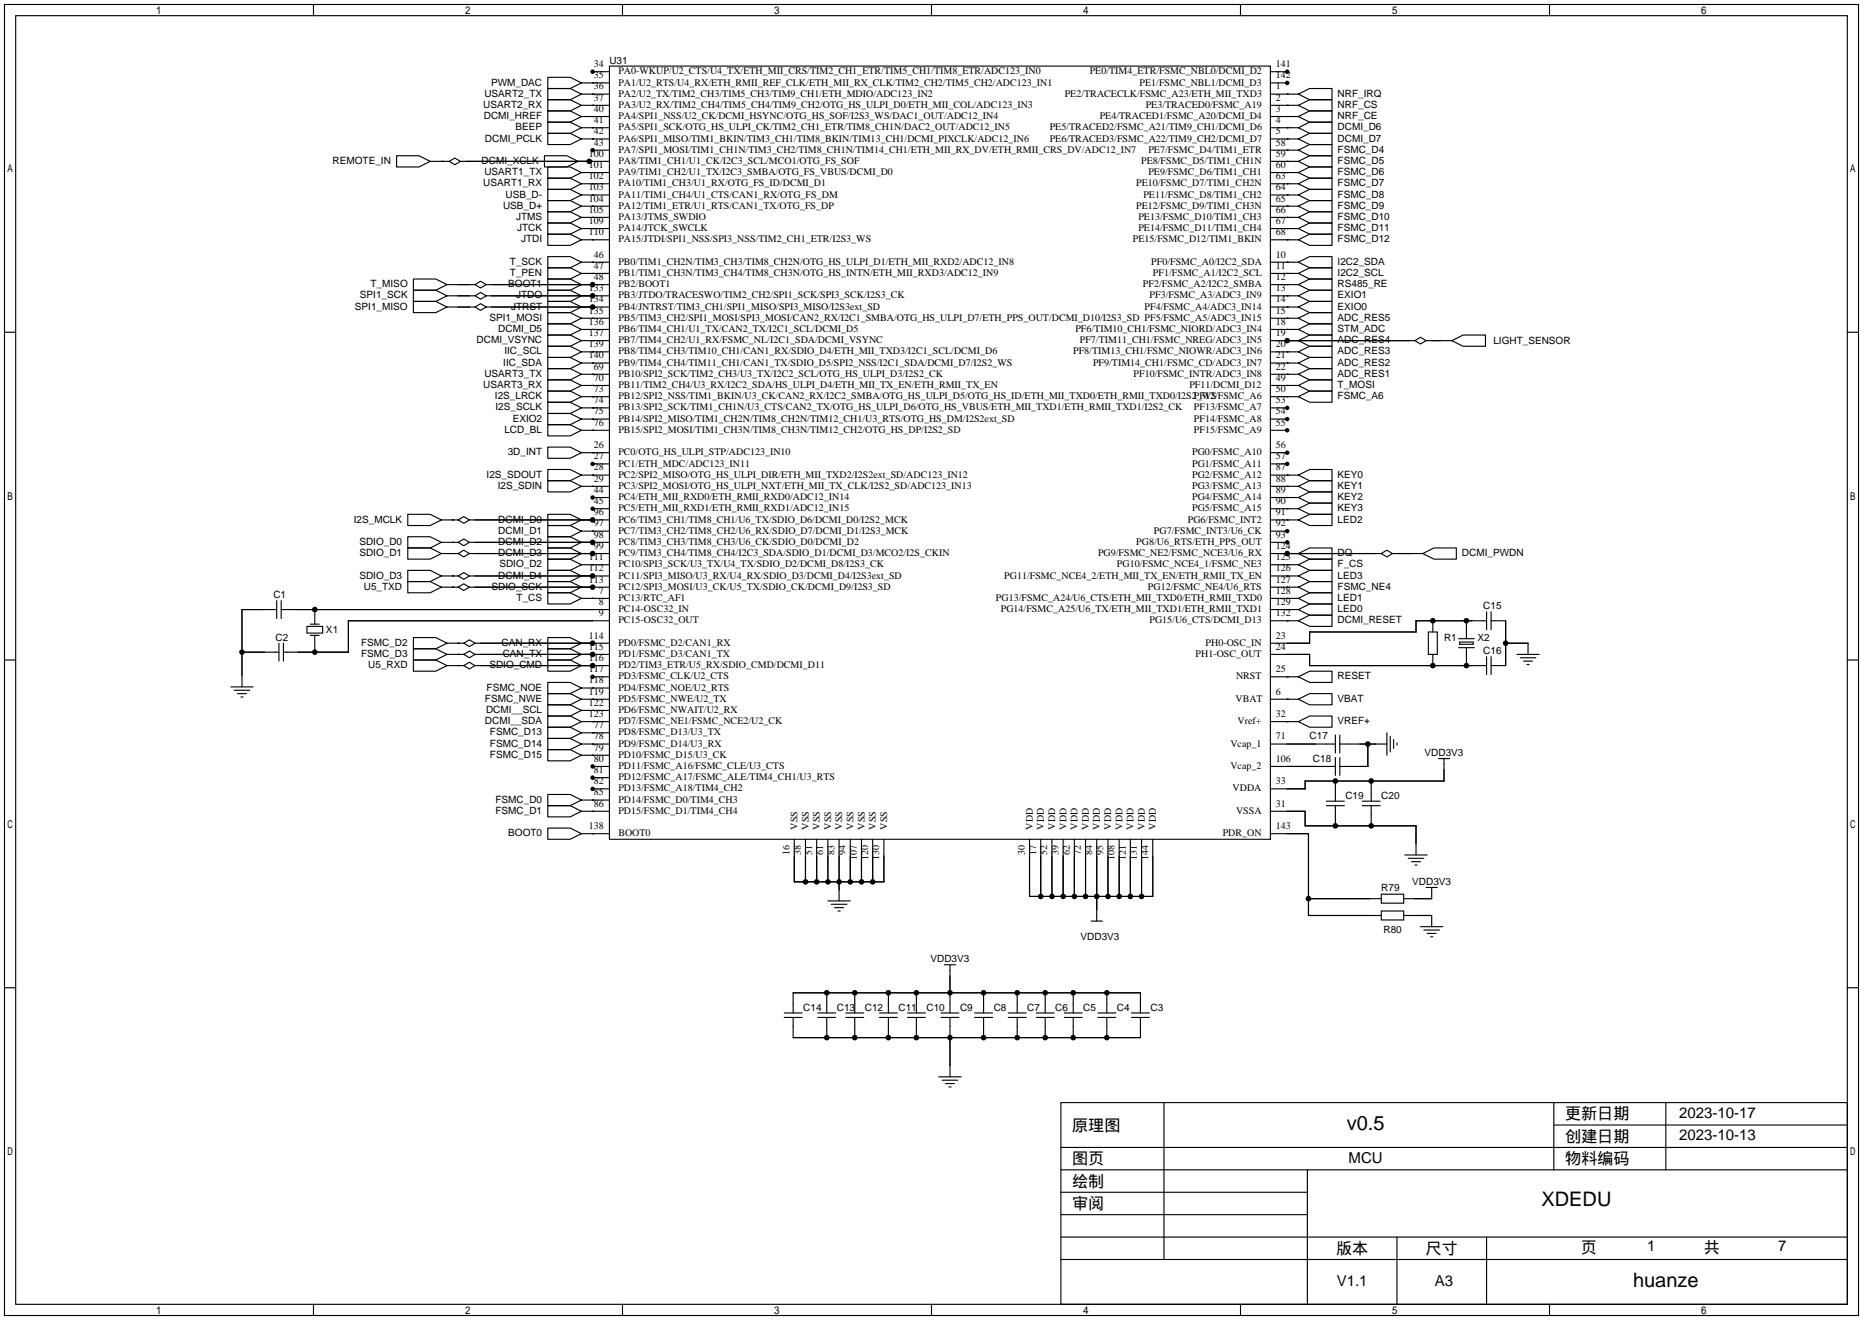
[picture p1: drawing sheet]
<svg xmlns="http://www.w3.org/2000/svg" width="422mm" height="299mm" viewBox="0 0 422 299" stroke-linecap="round" stroke-linejoin="round" font-family="sans-serif">
<defs><g id="words">
<g font-size="4.5">
<text x="305.3" y="256.2">v0.5</text>
<text x="349.5" y="273.5">XDEDU</text>
<text x="370.3" y="291.8">huanze</text>
</g>
<g font-size="3.7">
<text x="243.1" y="256.3">原理图</text>
<text x="354.8" y="253.7">更新日期</text>
<text x="243.1" y="263.9">图页</text>
<text x="354.8" y="258.8">创建日期</text>
<text x="354.8" y="263.9">物料编码</text>
<text x="243.1" y="269">绘制</text>
<text x="243.1" y="274">审阅</text>
<text x="302.9" y="284.2">版本</text>
<text x="323.2" y="284.2">尺寸</text>
<text x="358.4" y="283.9">页</text>
<text x="386.3" y="283.9">共</text>
</g>
<g font-size="3.4">
<text x="380.7" y="253.4">2023-10-17</text>
<text x="305.8" y="263.5">MCU</text>
<text x="380.7" y="258.4">2023-10-13</text>
<text x="373.5" y="283.6">1</text>
<text x="403.2" y="283.6">7</text>
<text x="303.1" y="291.5">V1.1</text>
<text x="325.3" y="291.5">A3</text>
</g>
<g font-size="2.3">
<text x="134.6" y="15.2">34</text>
<text x="134.6" y="17.7">35</text>
<text x="138.2" y="14.4">U31</text>
<text x="140.2" y="16.8">PA0-WKUP/U2_CTS/U4_TX/ETH_MII_CRS/TIM2_CH1_ETR/TIM5_CH1/TIM8_ETR/ADC123_IN0</text>
<text x="247.1" y="16.8">PE0/TIM4_ETR/FSMC_NBL0/DCMI_D2</text>
<text x="289.3" y="15.2">141</text>
<text x="289.3" y="17.7">142</text>
<text x="109.8" y="21.9">USART2_TX</text>
<text x="111.3" y="19.4">PWM_DAC</text>
<text x="134.6" y="20.3">36</text>
<text x="134.6" y="22.8">37</text>
<text x="140.2" y="19.4">PA1/U2_RTS/U4_RX/ETH_RMII_REF_CLK/ETH_MII_RX_CLK/TIM2_CH2/TIM5_CH2/ADC123_IN1</text>
<text x="140.2" y="21.9">PA2/U2_TX/TIM2_CH3/TIM5_CH3/TIM9_CH1/ETH_MDIO/ADC123_IN2</text>
<text x="241.4" y="21.9">PE2/TRACECLK/FSMC_A23/ETH_MII_TXD3</text>
<text x="258.4" y="19.4">PE1/FSMC_NBL1/DCMI_D3</text>
<text x="289.3" y="20.3">1</text>
<text x="289.3" y="22.8">2</text>
<text x="303.3" y="21.9">NRF_IRQ</text>
<text x="109.6" y="24.5">USART2_RX</text>
<text x="109.7" y="27">DCMI_HREF</text>
<text x="116.9" y="29.5">BEEP</text>
<text x="134.6" y="25.4">40</text>
<text x="134.6" y="27.9">41</text>
<text x="140.2" y="24.5">PA3/U2_RX/TIM2_CH4/TIM5_CH4/TIM9_CH2/OTG_HS_ULPI_D0/ETH_MII_COL/ADC123_IN3</text>
<text x="140.2" y="27">PA4/SPI1_NSS/U2_CK/DCMI_HSYNC/OTG_HS_SOF/I2S3_WS/DAC1_OUT/ADC12_IN4</text>
<text x="140.2" y="29.5">PA5/SPI1_SCK/OTG_HS_ULPI_CK/TIM2_CH1_ETR/TIM8_CH1N/DAC2_OUT/ADC12_IN5</text>
<text x="238" y="29.5">PE5/TRACED2/FSMC_A21/TIM9_CH1/DCMI_D6</text>
<text x="249.3" y="27">PE4/TRACED1/FSMC_A20/DCMI_D4</text>
<text x="259.8" y="24.5">PE3/TRACED0/FSMC_A19</text>
<text x="289.3" y="25.4">3</text>
<text x="289.3" y="27.9">4</text>
<text x="303.3" y="29.5">DCMI_D6</text>
<text x="303.3" y="24.5">NRF_CS</text>
<text x="303.3" y="27">NRF_CE</text>
<text x="110" y="32.1">DCMI_PCLK</text>
<text x="133.5" y="35.5">100</text>
<text x="134.6" y="30.4">42</text>
<text x="134.6" y="33">43</text>
<text x="140.2" y="32.1">PA6/SPI1_MISO/TIM1_BKIN/TIM3_CH1/TIM8_BKIN/TIM13_CH1/DCMI_PIXCLK/ADC12_IN6</text>
<text x="140.2" y="34.6">PA7/SPI1_MOSI/TIM1_CH1N/TIM3_CH2/TIM8_CH1N/TIM14_CH1/ETH_MII_RX_DV/ETH_RMII_CRS_DV/ADC12_IN7</text>
<text x="238" y="32.1">PE6/TRACED3/FSMC_A22/TIM9_CH2/DCMI_D7</text>
<text x="260.4" y="34.6">PE7/FSMC_D4/TIM1_ETR</text>
<text x="289.3" y="30.4">5</text>
<text x="289.3" y="33">58</text>
<text x="289.3" y="35.5">59</text>
<text x="303.3" y="32.1">DCMI_D7</text>
<text x="303.3" y="34.6">FSMC_D4</text>
<text x="75.4" y="37.2">REMOTE_IN</text>
<text x="109.2" y="37.2">DCMI_XCLK</text>
<text x="109.8" y="39.7">USART1_TX</text>
<text x="133.5" y="38.1">101</text>
<text x="133.5" y="40.6">102</text>
<text x="140.2" y="37.2">PA8/TIM1_CH1/U1_CK/I2C3_SCL/MCO1/OTG_FS_SOF</text>
<text x="140.2" y="39.7">PA9/TIM1_CH2/U1_TX/I2C3_SMBA/OTG_FS_VBUS/DCMI_D0</text>
<text x="258.7" y="37.2">PE8/FSMC_D5/TIM1_CH1N</text>
<text x="260.4" y="39.7">PE9/FSMC_D6/TIM1_CH1</text>
<text x="289.3" y="38.1">60</text>
<text x="289.3" y="40.6">63</text>
<text x="303.3" y="37.2">FSMC_D5</text>
<text x="303.3" y="39.7">FSMC_D6</text>
<text x="109.6" y="42.2">USART1_RX</text>
<text x="114" y="47.3">USB_D+</text>
<text x="114.6" y="44.8">USB_D-</text>
<text x="133.5" y="43.1">103</text>
<text x="133.5" y="45.7">104</text>
<text x="140.2" y="42.2">PA10/TIM1_CH3/U1_RX/OTG_FS_ID/DCMI_D1</text>
<text x="140.2" y="44.8">PA11/TIM1_CH4/U1_CTS/CAN1_RX/OTG_FS_DM</text>
<text x="140.2" y="47.3">PA12/TIM1_ETR/U1_RTS/CAN1_TX/OTG_FS_DP</text>
<text x="257.6" y="42.2">PE10/FSMC_D7/TIM1_CH2N</text>
<text x="257.6" y="47.3">PE12/FSMC_D9/TIM1_CH3N</text>
<text x="259.2" y="44.8">PE11/FSMC_D8/TIM1_CH2</text>
<text x="289.3" y="43.1">64</text>
<text x="289.3" y="45.7">65</text>
<text x="303.3" y="42.2">FSMC_D7</text>
<text x="303.3" y="44.8">FSMC_D8</text>
<text x="303.3" y="47.3">FSMC_D9</text>
<text x="117" y="49.9">JTMS</text>
<text x="117.3" y="52.4">JTCK</text>
<text x="133.5" y="48.2">105</text>
<text x="133.5" y="50.8">109</text>
<text x="133.5" y="53.3">110</text>
<text x="140.2" y="49.9">PA13/JTMS_SWDIO</text>
<text x="140.2" y="52.4">PA14/JTCK_SWCLK</text>
<text x="258.1" y="49.9">PE13/FSMC_D10/TIM1_CH3</text>
<text x="258.1" y="52.4">PE14/FSMC_D11/TIM1_CH4</text>
<text x="289.3" y="48.2">66</text>
<text x="289.3" y="50.8">67</text>
<text x="289.3" y="53.3">68</text>
<text x="303.3" y="49.9">FSMC_D10</text>
<text x="303.3" y="52.4">FSMC_D11</text>
<text x="118.1" y="54.9">JTDI</text>
<text x="134.6" y="58.4">46</text>
<text x="140.2" y="54.9">PA15/JTDI/SPI1_NSS/SPI3_NSS/TIM2_CH1_ETR/I2S3_WS</text>
<text x="256.9" y="54.9">PE15/FSMC_D12/TIM1_BKIN</text>
<text x="289.3" y="58.4">10</text>
<text x="303.3" y="54.9">FSMC_D12</text>
<text x="84" y="65.1">T_MISO</text>
<text x="115.2" y="65.1">BOOT1</text>
<text x="115.6" y="60">T_SCK</text>
<text x="115.6" y="62.6">T_PEN</text>
<text x="134.6" y="60.9">47</text>
<text x="134.6" y="63.5">48</text>
<text x="140.2" y="60">PB0/TIM1_CH2N/TIM3_CH3/TIM8_CH2N/OTG_HS_ULPI_D1/ETH_MII_RXD2/ADC12_IN8</text>
<text x="140.2" y="62.6">PB1/TIM1_CH3N/TIM3_CH4/TIM8_CH3N/OTG_HS_INTN/ETH_MII_RXD3/ADC12_IN9</text>
<text x="140.2" y="65.1">PB2/BOOT1</text>
<text x="259.2" y="65.1">PF2/FSMC_A2/I2C2_SMBA</text>
<text x="261" y="60">PF0/FSMC_A0/I2C2_SDA</text>
<text x="261.4" y="62.6">PF1/FSMC_A1/I2C2_SCL</text>
<text x="289.3" y="60.9">11</text>
<text x="289.3" y="63.5">12</text>
<text x="303.3" y="60">I2C2_SDA</text>
<text x="303.3" y="62.6">I2C2_SCL</text>
<text x="303.3" y="65.1">RS485_RE</text>
<text x="80.5" y="70.2">SPI1_MISO</text>
<text x="81.6" y="67.6">SPI1_SCK</text>
<text x="115.9" y="70.2">JTRST</text>
<text x="117" y="67.6">JTDO</text>
<text x="133.5" y="66">133</text>
<text x="133.5" y="68.5">134</text>
<text x="133.5" y="71.1">135</text>
<text x="140.2" y="67.6">PB3/JTDO/TRACESWO/TIM2_CH2/SPI1_SCK/SPI3_SCK/I2S3_CK</text>
<text x="140.2" y="70.2">PB4/JNTRST/TIM3_CH1/SPI1_MISO/SPI3_MISO/I2S3ext_SD</text>
<text x="259.5" y="70.2">PF4/FSMC_A4/ADC3_IN14</text>
<text x="260.6" y="67.6">PF3/FSMC_A3/ADC3_IN9</text>
<text x="289.3" y="66">13</text>
<text x="289.3" y="68.5">14</text>
<text x="289.3" y="71.1">15</text>
<text x="303.3" y="67.6">EXIO1</text>
<text x="303.3" y="70.2">EXIO0</text>
<text x="108.1" y="77.8">DCMI_VSYNC</text>
<text x="111" y="72.7">SPI1_MOSI</text>
<text x="113" y="75.3">DCMI_D5</text>
<text x="133.5" y="73.6">136</text>
<text x="133.5" y="76.2">137</text>
<text x="140.2" y="72.7">PB5/TIM3_CH2/SPI1_MOSI/SPI3_MOSI/CAN2_RX/I2C1_SMBA/OTG_HS_ULPI_D7/ETH_PPS_OUT/DCMI_D10/I2S3_SD PF5/FSMC_A5/ADC3_IN15</text>
<text x="140.2" y="75.3">PB6/TIM4_CH1/U1_TX/CAN2_TX/I2C1_SCL/DCMI_D5</text>
<text x="140.2" y="77.8">PB7/TIM4_CH2/U1_RX/FSMC_NL/I2C1_SDA/DCMI_VSYNC</text>
<text x="243.8" y="75.3">PF6/TIM10_CH1/FSMC_NIORD/ADC3_IN4</text>
<text x="244.8" y="77.8">PF7/TIM11_CH1/FSMC_NREG/ADC3_IN5</text>
<text x="289.3" y="73.6">18</text>
<text x="289.3" y="76.2">19</text>
<text x="303.3" y="75.3">STM_ADC</text>
<text x="303.3" y="77.8">ADC_RES4</text>
<text x="303.3" y="72.7">ADC_RES5</text>
<text x="114.1" y="82.9">IIC_SDA</text>
<text x="114.4" y="80.3">IIC_SCL</text>
<text x="133.5" y="78.7">139</text>
<text x="133.5" y="81.2">140</text>
<text x="134.6" y="83.8">69</text>
<text x="140.2" y="80.3">PB8/TIM4_CH3/TIM10_CH1/CAN1_RX/SDIO_D4/ETH_MII_TXD3/I2C1_SCL/DCMI_D6</text>
<text x="140.2" y="82.9">PB9/TIM4_CH4/TIM11_CH1/CAN1_TX/SDIO_D5/SPI2_NSS/I2C1_SDA/DCMI_D7/I2S2_WS</text>
<text x="243.3" y="80.3">PF8/TIM13_CH1/FSMC_NIOWR/ADC3_IN6</text>
<text x="247.8" y="82.9">PF9/TIM14_CH1/FSMC_CD/ADC3_IN7</text>
<text x="289.3" y="78.7">20</text>
<text x="289.3" y="81.2">21</text>
<text x="289.3" y="83.8">22</text>
<text x="303.3" y="82.9">ADC_RES2</text>
<text x="303.3" y="80.3">ADC_RES3</text>
<text x="338.6" y="78.1">LIGHT_SENSOR</text>
<text x="109.6" y="88">USART3_RX</text>
<text x="109.8" y="85.4">USART3_TX</text>
<text x="134.6" y="86.3">70</text>
<text x="134.6" y="88.9">73</text>
<text x="140.2" y="85.4">PB10/SPI2_SCK/TIM2_CH3/U3_TX/I2C2_SCL/OTG_HS_ULPI_D3/I2S2_CK</text>
<text x="140.2" y="88">PB11/TIM2_CH4/U3_RX/I2C2_SDA/HS_ULPI_D4/ETH_MII_TX_EN/ETH_RMII_TX_EN</text>
<text x="257" y="85.4">PF10/FSMC_INTR/ADC3_IN8</text>
<text x="269.7" y="88">PF11/DCMI_D12</text>
<text x="289.3" y="86.3">49</text>
<text x="289.3" y="88.9">50</text>
<text x="303.3" y="88">T_MOSI</text>
<text x="303.3" y="85.4">ADC_RES1</text>
<text x="112.2" y="90.5">I2S_LRCK</text>
<text x="112.3" y="93">I2S_SCLK</text>
<text x="116.3" y="95.6">EXIO2</text>
<text x="134.6" y="91.4">74</text>
<text x="134.6" y="93.9">75</text>
<text x="140.2" y="90.5">PB12/SPI2_NSS/TIM1_BKIN/U3_CK/CAN2_RX/I2C2_SMBA/OTG_HS_ULPI_D5/OTG_HS_ID/ETH_MII_TXD0/ETH_RMII_TXD0/I2S2_WS</text>
<text x="140.2" y="93">PB13/SPI2_SCK/TIM1_CH1N/U3_CTS/CAN2_TX/OTG_HS_ULPI_D6/OTG_HS_VBUS/ETH_MII_TXD1/ETH_RMII_TXD1/I2S2_CK</text>
<text x="140.2" y="95.6">PB14/SPI2_MISO/TIM1_CH2N/TIM8_CH2N/TIM12_CH1/U3_RTS/OTG_HS_DM/I2S2ext_SD</text>
<text x="270.7" y="90.5">PF12/FSMC_A6</text>
<text x="270.7" y="93">PF13/FSMC_A7</text>
<text x="270.7" y="95.6">PF14/FSMC_A8</text>
<text x="289.3" y="91.4">53</text>
<text x="289.3" y="93.9">54</text>
<text x="303.3" y="90.5">FSMC_A6</text>
<text x="114.4" y="98.1">LCD_BL</text>
<text x="134.6" y="101.6">26</text>
<text x="134.6" y="96.5">76</text>
<text x="140.2" y="98.1">PB15/SPI2_MOSI/TIM1_CH3N/TIM8_CH3N/TIM12_CH2/OTG_HS_DP/I2S2_SD</text>
<text x="270.7" y="98.1">PF15/FSMC_A9</text>
<text x="289.3" y="96.5">55</text>
<text x="289.3" y="101.6">56</text>
<text x="115.1" y="103.2">3D_INT</text>
<text x="134.6" y="104.1">27</text>
<text x="134.6" y="106.6">28</text>
<text x="140.2" y="103.2">PC0/OTG_HS_ULPI_STP/ADC123_IN10</text>
<text x="140.2" y="105.7">PC1/ETH_MDC/ADC123_IN11</text>
<text x="270.3" y="103.2">PG0/FSMC_A10</text>
<text x="270.3" y="105.7">PG1/FSMC_A11</text>
<text x="289.3" y="104.1">57</text>
<text x="289.3" y="106.6">87</text>
<text x="110.3" y="108.3">I2S_SDOUT</text>
<text x="112.9" y="110.8">I2S_SDIN</text>
<text x="134.6" y="109.2">29</text>
<text x="134.6" y="111.7">44</text>
<text x="140.2" y="108.3">PC2/SPI2_MISO/OTG_HS_ULPI_DIR/ETH_MII_TXD2/I2S2ext_SD/ADC123_IN12</text>
<text x="140.2" y="110.8">PC3/SPI2_MOSI/OTG_HS_ULPI_NXT/ETH_MII_TX_CLK/I2S2_SD/ADC123_IN13</text>
<text x="140.2" y="113.4">PC4/ETH_MII_RXD0/ETH_RMII_RXD0/ADC12_IN14</text>
<text x="270.3" y="108.3">PG2/FSMC_A12</text>
<text x="270.3" y="110.8">PG3/FSMC_A13</text>
<text x="270.3" y="113.4">PG4/FSMC_A14</text>
<text x="289.3" y="109.2">88</text>
<text x="289.3" y="111.7">89</text>
<text x="303.3" y="113.4">KEY2</text>
<text x="303.3" y="110.8">KEY1</text>
<text x="303.3" y="108.3">KEY0</text>
<text x="80.2" y="118.4">I2S_MCLK</text>
<text x="113" y="118.4">DCMI_D0</text>
<text x="134.6" y="114.3">45</text>
<text x="134.6" y="116.8">96</text>
<text x="134.6" y="119.3">97</text>
<text x="140.2" y="115.9">PC5/ETH_MII_RXD1/ETH_RMII_RXD1/ADC12_IN15</text>
<text x="140.2" y="118.4">PC6/TIM3_CH1/TIM8_CH1/U6_TX/SDIO_D6/DCMI_D0/I2S2_MCK</text>
<text x="269.3" y="118.4">PG6/FSMC_INT2</text>
<text x="270.3" y="115.9">PG5/FSMC_A15</text>
<text x="289.3" y="114.3">90</text>
<text x="289.3" y="116.8">91</text>
<text x="289.3" y="119.3">92</text>
<text x="303.3" y="118.4">LED2</text>
<text x="303.3" y="115.9">KEY3</text>
<text x="81.5" y="123.5">SDIO_D0</text>
<text x="113" y="123.5">DCMI_D2</text>
<text x="113" y="121">DCMI_D1</text>
<text x="134.6" y="121.9">98</text>
<text x="134.6" y="124.4">99</text>
<text x="140.2" y="121">PC7/TIM3_CH2/TIM8_CH2/U6_RX/SDIO_D7/DCMI_D1/I2S3_MCK</text>
<text x="140.2" y="123.5">PC8/TIM3_CH3/TIM8_CH3/U6_CK/SDIO_D0/DCMI_D2</text>
<text x="257.6" y="123.5">PG8/U6_RTS/ETH_PPS_OUT</text>
<text x="261.6" y="121">PG7/FSMC_INT3/U6_CK</text>
<text x="289.3" y="121.9">93</text>
<text x="289.3" y="124.4">124</text>
<text x="81.5" y="126.1">SDIO_D1</text>
<text x="81.5" y="131.1">SDIO_D3</text>
<text x="113" y="126.1">DCMI_D3</text>
<text x="113" y="131.1">DCMI_D4</text>
<text x="113.2" y="128.6">SDIO_D2</text>
<text x="133.5" y="127">111</text>
<text x="133.5" y="129.5">112</text>
<text x="140.2" y="126.1">PC9/TIM3_CH4/TIM8_CH4/I2C3_SDA/SDIO_D1/DCMI_D3/MCO2/I2S_CKIN</text>
<text x="140.2" y="128.6">PC10/SPI3_SCK/U3_TX/U4_TX/SDIO_D2/DCMI_D8/I2S3_CK</text>
<text x="140.2" y="131.1">PC11/SPI3_MISO/U3_RX/U4_RX/SDIO_D3/DCMI_D4/I2S3ext_SD</text>
<text x="227.7" y="131.1">PG11/FSMC_NCE4_2/ETH_MII_TX_EN/ETH_RMII_TX_EN</text>
<text x="249" y="126.1">PG9/FSMC_NE2/FSMC_NCE3/U6_RX</text>
<text x="253.2" y="128.6">PG10/FSMC_NCE4_1/FSMC_NE3</text>
<text x="289.3" y="127">125</text>
<text x="289.3" y="129.5">126</text>
<text x="303.3" y="126.1">DQ</text>
<text x="303.3" y="128.6">F_CS</text>
<text x="303.3" y="131.1">LED3</text>
<text x="331.5" y="126.1">DCMI_PWDN</text>
<text x="62" y="135.6">C1</text>
<text x="82.5" y="133.7">U5_TXD</text>
<text x="111.5" y="133.7">SDIO_SCK</text>
<text x="117.1" y="136.2">T_CS</text>
<text x="133.5" y="132">113</text>
<text x="135.8" y="134.6">7</text>
<text x="135.8" y="137.1">8</text>
<text x="140.2" y="136.2">PC13/RTC_AF1</text>
<text x="140.2" y="133.7">PC12/SPI3_MOSI/U3_CK/U5_TX/SDIO_CK/DCMI_D9/I2S3_SD</text>
<text x="225.8" y="136.2">PG13/FSMC_A24/U6_CTS/ETH_MII_TXD0/ETH_RMII_TXD0</text>
<text x="260.3" y="133.7">PG12/FSMC_NE4/U6_RTS</text>
<text x="289.3" y="132">127</text>
<text x="289.3" y="134.6">128</text>
<text x="289.3" y="137.1">129</text>
<text x="303.3" y="136.2">LED1</text>
<text x="303.3" y="133.7">FSMC_NE4</text>
<text x="73.9" y="143.5">X1</text>
<text x="135.8" y="139.7">9</text>
<text x="140.2" y="138.8">PC14-OSC32_IN</text>
<text x="140.2" y="141.3">PC15-OSC32_OUT</text>
<text x="226.9" y="138.8">PG14/FSMC_A25/U6_TX/ETH_MII_TXD1/ETH_RMII_TXD1</text>
<text x="260.6" y="141.3">PG15/U6_CTS/DCMI_D13</text>
<text x="289.3" y="139.7">132</text>
<text x="303.3" y="141.3">DCMI_RESET</text>
<text x="303.3" y="138.8">LED0</text>
<text x="336.3" y="138.1">C15</text>
<text x="62.5" y="145.3">C2</text>
<text x="81.9" y="146.4">FSMC_D2</text>
<text x="81.9" y="148.9">FSMC_D3</text>
<text x="113.7" y="146.4">CAN_RX</text>
<text x="114" y="148.9">CAN_TX</text>
<text x="133.5" y="144.7">114</text>
<text x="133.5" y="147.3">115</text>
<text x="133.5" y="149.8">116</text>
<text x="140.2" y="146.4">PD0/FSMC_D2/CAN1_RX</text>
<text x="140.2" y="148.9">PD1/FSMC_D3/CAN1_TX</text>
<text x="271.1" y="148.9">PH1-OSC_OUT</text>
<text x="273.3" y="146.4">PH0-OSC_IN</text>
<text x="289.3" y="144.7">23</text>
<text x="289.3" y="147.3">24</text>
<text x="327.4" y="145.3">R1</text>
<text x="335" y="145.3">X2</text>
<text x="336.3" y="148.3">C16</text>
<text x="83.5" y="151.5">U5_RXD</text>
<text x="111" y="151.5">SDIO_CMD</text>
<text x="133.5" y="152.4">117</text>
<text x="133.5" y="154.9">118</text>
<text x="140.2" y="151.5">PD2/TIM3_ETR/U5_RX/SDIO_CMD/DCMI_D11</text>
<text x="140.2" y="154">PD3/FSMC_CLK/U2_CTS</text>
<text x="280.2" y="154">NRST</text>
<text x="289.3" y="152.4">25</text>
<text x="303.3" y="154">RESET</text>
<text x="110" y="159.1">FSMC_NWE</text>
<text x="110.2" y="161.6">DCMI__SCL</text>
<text x="110.3" y="156.5">FSMC_NOE</text>
<text x="133.5" y="157.4">119</text>
<text x="133.5" y="160">122</text>
<text x="140.2" y="156.5">PD4/FSMC_NOE/U2_RTS</text>
<text x="140.2" y="159.1">PD5/FSMC_NWE/U2_TX</text>
<text x="140.2" y="161.6">PD6/FSMC_NWAIT/U2_RX</text>
<text x="280.1" y="159.1">VBAT</text>
<text x="289.3" y="157.4">6</text>
<text x="303.3" y="159.1">VBAT</text>
<text x="110" y="164.2">DCMI__SDA</text>
<text x="111.1" y="166.7">FSMC_D13</text>
<text x="133.5" y="162.5">123</text>
<text x="134.6" y="165.1">77</text>
<text x="134.6" y="167.6">78</text>
<text x="140.2" y="166.7">PD8/FSMC_D13/U3_TX</text>
<text x="140.2" y="164.2">PD7/FSMC_NE1/FSMC_NCE2/U2_CK</text>
<text x="280.6" y="164.2">Vref+</text>
<text x="289.3" y="162.5">32</text>
<text x="289.3" y="167.6">71</text>
<text x="296.9" y="167.6">C17</text>
<text x="303.3" y="164.2">VREF+</text>
<text x="111.1" y="171.8">FSMC_D15</text>
<text x="111.1" y="169.2">FSMC_D14</text>
<text x="134.6" y="170.1">79</text>
<text x="134.6" y="172.7">80</text>
<text x="140.2" y="169.2">PD9/FSMC_D14/U3_RX</text>
<text x="140.2" y="171.8">PD10/FSMC_D15/U3_CK</text>
<text x="279" y="169.2">Vcap_1</text>
<text x="289.3" y="172.7">106</text>
<text x="297.7" y="172.7">C18</text>
<text x="323" y="171.4">VDD3V3</text>
<text x="134.6" y="175.2">81</text>
<text x="134.6" y="177.8">82</text>
<text x="140.2" y="174.3">PD11/FSMC_A16/FSMC_CLE/U3_CTS</text>
<text x="140.2" y="176.9">PD12/FSMC_A17/FSMC_ALE/TIM4_CH1/U3_RTS</text>
<text x="140.2" y="179.4">PD13/FSMC_A18/TIM4_CH2</text>
<text x="279" y="174.3">Vcap_2</text>
<text x="279.5" y="179.4">VDDA</text>
<text x="289.3" y="177.8">33</text>
<text x="112.4" y="181.9">FSMC_D0</text>
<text x="112.4" y="184.5">FSMC_D1</text>
<text x="134.6" y="180.3">85</text>
<text x="134.6" y="182.8">86</text>
<text x="140.2" y="181.9">PD14/FSMC_D0/TIM4_CH3</text>
<text x="140.2" y="184.5">PD15/FSMC_D1/TIM4_CH4</text>
<text x="280.2" y="184.5">VSSA</text>
<text x="289.3" y="182.8">31</text>
<text x="305.1" y="181.1">C19</text>
<text x="313.2" y="181.1">C20</text>
<text x="115.2" y="189.6">BOOT0</text>
<text x="133.5" y="187.9">138</text>
<text x="140.2" y="189.6">BOOT0</text>
<text x="180.8" y="188.1" transform="rotate(-90 180.8 188.1)">VSS</text>
<text x="183.4" y="188.1" transform="rotate(-90 183.4 188.1)">VSS</text>
<text x="185.9" y="188.1" transform="rotate(-90 185.9 188.1)">VSS</text>
<text x="188.4" y="188.1" transform="rotate(-90 188.4 188.1)">VSS</text>
<text x="191" y="188.1" transform="rotate(-90 191 188.1)">VSS</text>
<text x="193.5" y="188.1" transform="rotate(-90 193.5 188.1)">VSS</text>
<text x="196.1" y="188.1" transform="rotate(-90 196.1 188.1)">VSS</text>
<text x="198.6" y="188.1" transform="rotate(-90 198.6 188.1)">VSS</text>
<text x="201.1" y="188.1" transform="rotate(-90 201.1 188.1)">VSS</text>
<text x="234.2" y="188.1" transform="rotate(-90 234.2 188.1)">VDD</text>
<text x="236.7" y="188.1" transform="rotate(-90 236.7 188.1)">VDD</text>
<text x="239.2" y="188.1" transform="rotate(-90 239.2 188.1)">VDD</text>
<text x="241.8" y="188.1" transform="rotate(-90 241.8 188.1)">VDD</text>
<text x="244.3" y="188.1" transform="rotate(-90 244.3 188.1)">VDD</text>
<text x="246.9" y="188.1" transform="rotate(-90 246.9 188.1)">VDD</text>
<text x="249.4" y="188.1" transform="rotate(-90 249.4 188.1)">VDD</text>
<text x="251.9" y="188.1" transform="rotate(-90 251.9 188.1)">VDD</text>
<text x="254.5" y="188.1" transform="rotate(-90 254.5 188.1)">VDD</text>
<text x="257" y="188.1" transform="rotate(-90 257 188.1)">VDD</text>
<text x="259.6" y="188.1" transform="rotate(-90 259.6 188.1)">VDD</text>
<text x="262.1" y="188.1" transform="rotate(-90 262.1 188.1)">VDD</text>
<text x="277.2" y="189.6">PDR_ON</text>
<text x="289.3" y="187.9">143</text>
<text x="179" y="193.8" transform="rotate(-90 179 193.8)">16</text>
<text x="181.6" y="193.8" transform="rotate(-90 181.6 193.8)">38</text>
<text x="184.1" y="193.8" transform="rotate(-90 184.1 193.8)">51</text>
<text x="186.7" y="193.8" transform="rotate(-90 186.7 193.8)">61</text>
<text x="189.2" y="193.8" transform="rotate(-90 189.2 193.8)">83</text>
<text x="191.7" y="193.8" transform="rotate(-90 191.7 193.8)">94</text>
<text x="194.3" y="194.9" transform="rotate(-90 194.3 194.9)">107</text>
<text x="196.8" y="194.9" transform="rotate(-90 196.8 194.9)">120</text>
<text x="199.4" y="194.9" transform="rotate(-90 199.4 194.9)">130</text>
<text x="232.4" y="193.8" transform="rotate(-90 232.4 193.8)">30</text>
<text x="234.9" y="193.8" transform="rotate(-90 234.9 193.8)">17</text>
<text x="237.5" y="193.8" transform="rotate(-90 237.5 193.8)">52</text>
<text x="240" y="193.8" transform="rotate(-90 240 193.8)">39</text>
<text x="242.5" y="193.8" transform="rotate(-90 242.5 193.8)">62</text>
<text x="245.1" y="193.8" transform="rotate(-90 245.1 193.8)">72</text>
<text x="247.6" y="193.8" transform="rotate(-90 247.6 193.8)">84</text>
<text x="250.2" y="193.8" transform="rotate(-90 250.2 193.8)">95</text>
<text x="252.7" y="194.9" transform="rotate(-90 252.7 194.9)">108</text>
<text x="255.2" y="194.9" transform="rotate(-90 255.2 194.9)">121</text>
<text x="257.8" y="194.9" transform="rotate(-90 257.8 194.9)">131</text>
<text x="260.3" y="194.9" transform="rotate(-90 260.3 194.9)">144</text>
<text x="313.2" y="201.9">R79</text>
<text x="320.2" y="200.6">VDD3V3</text>
<text x="245" y="213.1">VDD3V3</text>
<text x="313.7" y="211.5">R80</text>
<text x="211" y="218.2">VDD3V3</text>
<text x="182.1" y="229.1">C14</text>
<text x="189.7" y="229.1">C13</text>
<text x="196.1" y="229.1">C12</text>
<text x="203.7" y="229.1">C11</text>
<text x="210.1" y="229.1">C10</text>
<text x="217.7" y="229.1">C9</text>
<text x="225.3" y="229.1">C8</text>
<text x="232.9" y="229.1">C7</text>
<text x="239.3" y="229.1">C6</text>
<text x="245.6" y="229.1">C5</text>
<text x="253.2" y="229.1">C4</text>
<text x="260.9" y="229.1">C3</text>
</g>
</g></defs>
<g fill="#000">
<circle cx="134.4" cy="16.3" r=".51"/>
<circle cx="291.8" cy="16.3" r=".51"/>
<circle cx="291.8" cy="18.8" r=".51"/>
<circle cx="133.6" cy="36.6" r=".63"/>
<circle cx="134.4" cy="34" r=".51"/>
<circle cx="134.4" cy="64.5" r=".63"/>
<circle cx="134.4" cy="67.1" r=".63"/>
<circle cx="134.4" cy="69.6" r=".63"/>
<circle cx="291.8" cy="77.2" r=".63"/>
<circle cx="291.8" cy="95" r=".51"/>
<circle cx="291.8" cy="92.5" r=".51"/>
<circle cx="291.8" cy="97.5" r=".51"/>
<circle cx="134.4" cy="112.8" r=".51"/>
<circle cx="134.4" cy="105.2" r=".51"/>
<circle cx="134.4" cy="115.3" r=".51"/>
<circle cx="134.4" cy="117.9" r=".63"/>
<circle cx="291.8" cy="105.2" r=".51"/>
<circle cx="291.8" cy="102.6" r=".51"/>
<circle cx="71.4" cy="138.2" r=".63"/>
<circle cx="134.4" cy="122.9" r=".63"/>
<circle cx="134.4" cy="130.6" r=".63"/>
<circle cx="134.4" cy="125.5" r=".63"/>
<circle cx="134.4" cy="133.1" r=".63"/>
<circle cx="291.8" cy="122.9" r=".51"/>
<circle cx="291.8" cy="120.4" r=".51"/>
<circle cx="291.8" cy="125.5" r=".63"/>
<circle cx="54.9" cy="147.8" r=".63"/>
<circle cx="71.4" cy="147.8" r=".63"/>
<circle cx="134.4" cy="153.4" r=".51"/>
<circle cx="134.4" cy="148.3" r=".63"/>
<circle cx="134.4" cy="150.9" r=".63"/>
<circle cx="134.4" cy="145.8" r=".63"/>
<circle cx="324.9" cy="150.9" r=".63"/>
<circle cx="324.9" cy="140.7" r=".63"/>
<circle cx="332.5" cy="150.9" r=".63"/>
<circle cx="332.5" cy="140.7" r=".63"/>
<circle cx="341.4" cy="145.8" r=".63"/>
<circle cx="134.4" cy="176.3" r=".51"/>
<circle cx="134.4" cy="173.7" r=".51"/>
<circle cx="134.4" cy="178.8" r=".51"/>
<circle cx="302.8" cy="177" r=".63"/>
<circle cx="310.1" cy="168.7" r=".63"/>
<circle cx="310.9" cy="177" r=".63"/>
<circle cx="182.6" cy="199.9" r=".63"/>
<circle cx="185.2" cy="199.9" r=".63"/>
<circle cx="187.7" cy="199.9" r=".63"/>
<circle cx="190.2" cy="199.9" r=".63"/>
<circle cx="192.8" cy="199.9" r=".63"/>
<circle cx="195.3" cy="199.9" r=".63"/>
<circle cx="197.9" cy="199.9" r=".63"/>
<circle cx="302.8" cy="187.2" r=".63"/>
<circle cx="310.9" cy="187.2" r=".63"/>
<circle cx="236" cy="203.2" r=".63"/>
<circle cx="238.5" cy="203.2" r=".63"/>
<circle cx="241" cy="203.2" r=".63"/>
<circle cx="243.6" cy="203.2" r=".63"/>
<circle cx="246.1" cy="203.2" r=".63"/>
<circle cx="248.7" cy="203.2" r=".63"/>
<circle cx="251.2" cy="203.2" r=".63"/>
<circle cx="253.7" cy="203.2" r=".63"/>
<circle cx="256.3" cy="203.2" r=".63"/>
<circle cx="258.8" cy="203.2" r=".63"/>
<circle cx="296.7" cy="203.7" r=".63"/>
<circle cx="187.5" cy="235.2" r=".63"/>
<circle cx="187.5" cy="225" r=".63"/>
<circle cx="193.8" cy="235.2" r=".63"/>
<circle cx="193.8" cy="225" r=".63"/>
<circle cx="201.4" cy="235.2" r=".63"/>
<circle cx="201.4" cy="225" r=".63"/>
<circle cx="207.8" cy="235.2" r=".63"/>
<circle cx="207.8" cy="225" r=".63"/>
<circle cx="215.4" cy="235.2" r=".63"/>
<circle cx="215.4" cy="225" r=".63"/>
<circle cx="223" cy="235.2" r=".63"/>
<circle cx="223" cy="225" r=".63"/>
<circle cx="230.6" cy="235.2" r=".63"/>
<circle cx="230.6" cy="225" r=".63"/>
<circle cx="237" cy="235.2" r=".63"/>
<circle cx="237" cy="225" r=".63"/>
<circle cx="243.3" cy="235.2" r=".63"/>
<circle cx="243.3" cy="225" r=".63"/>
<circle cx="251" cy="235.2" r=".63"/>
<circle cx="251" cy="225" r=".63"/>
</g>
<g fill="none" stroke="#000" stroke-width=".25">
<path d="M1 1h420.4v297.2h-420.4zM3.6 3.6h415.2v292.1h-415.2zM71.1 1v2.6M124.2 17.5h5.1l2.5 1.3-2.5 1.3h-5.1zM131.8 18.8h6.4M134.4 18.8h.1M134.4 16.3h3.8M138.2 15h149.8v175.2h-149.8zM141.1 1v2.6M211.2 1v2.6M281.3 1v2.6M288 16.3h3.8"/>
<path d="M288 18.8h3.8M351.3 1v2.6M89.9 35.3h5.1l2.5 1.3-2.5 1.2h-5.1zM97.5 36.6h4.4M101.9 36.6l1.2-.8 1.3 .8-1.3 .7zM104.4 36.6h33.8M123.4 35.3h5.1l2.6 1.3-2.6 1.2h-5.1zM124.2 37.8h5.1l2.5 1.3-2.5 1.3h-5.1zM124.2 20.1h5.1l2.5 1.2-2.5 1.3h-5.1zM124.2 22.6h5.1l2.5 1.3-2.5 1.2h-5.1zM124.2 25.1h5.1l2.5 1.3-2.5 1.3h-5.1zM124.2 30.2h5.1l2.5 1.3-2.5 1.3h-5.1z"/>
<path d="M124.2 27.7h5.1l2.5 1.3-2.5 1.2h-5.1zM131.8 21.3h6.4M131.8 23.9h6.4M131.8 26.4h6.4M131.8 29h6.4M131.8 31.5h6.4M131.8 39.1h6.4M134.4 39.1h.1M134.4 31.5h.1M134.4 21.3h.1M134.4 26.4h.1M134.4 23.9h.1"/>
<path d="M134.4 29h.1M134.4 34h3.8M288 21.3h6.4M288 23.9h6.4M288 26.4h6.4M288 29h6.4M288 31.5h6.4M288 34h6.4M288 36.6h6.4M288 39.1h6.4M291.8 39.1h.1M291.8 36.6h.1"/>
<path d="M291.8 29h.1M291.8 23.9h.1M291.8 26.4h.1M291.8 21.3h.1M291.8 34h.1M291.8 31.5h.1M294.4 36.6l2.5-1.3h5.1v2.5h-5.1zM294.4 39.1l2.5-1.3h5.1v2.6h-5.1zM294.4 29l2.5-1.3h5.1v2.5h-5.1zM294.4 31.5l2.5-1.3h5.1v2.6h-5.1zM294.4 34l2.5-1.2h5.1v2.5h-5.1zM294.4 21.3l2.5-1.2h5.1v2.5h-5.1z"/>
<path d="M294.4 23.9l2.5-1.3h5.1v2.5h-5.1zM294.4 26.4l2.5-1.3h5.1v2.6h-5.1zM124.2 40.4h5.1l2.5 1.3-2.5 1.2h-5.1zM124.2 42.9h5.1l2.5 1.3-2.5 1.3h-5.1zM124.2 45.5h5.1l2.5 1.2-2.5 1.3h-5.1zM124.2 48h5.1l2.5 1.3-2.5 1.2h-5.1zM124.2 50.5h5.1l2.5 1.3-2.5 1.3h-5.1zM124.2 53.1h5.1l2.5 1.3-2.5 1.2h-5.1zM124.2 58.2h5.1l2.5 1.2-2.5 1.3h-5.1zM131.8 59.4h6.4M131.8 41.7h6.4M131.8 44.2h6.4"/>
<path d="M131.8 46.7h6.4M131.8 49.3h6.4M131.8 51.8h6.4M131.8 54.4h6.4M134.4 54.4h.1M134.4 41.7h.1M134.4 44.2h.1M134.4 46.7h.1M134.4 49.3h.1M134.4 51.8h.1M134.4 59.4h.1M288 59.4h6.4"/>
<path d="M288 41.7h6.4M288 44.2h6.4M288 46.7h6.4M288 49.3h6.4M288 51.8h6.4M288 54.4h6.4M291.8 54.4h.1M291.8 51.8h.1M291.8 49.3h.1M291.8 46.7h.1M291.8 44.2h.1M291.8 41.7h.1"/>
<path d="M291.8 59.4h.1M294.4 41.7l2.5-1.3h5.1v2.5h-5.1zM294.4 44.2l2.5-1.3h5.1v2.6h-5.1zM294.4 46.7l2.5-1.2h5.1v2.5h-5.1zM294.4 49.3l2.5-1.3h5.1v2.5h-5.1zM294.4 51.8l2.5-1.3h5.1v2.6h-5.1zM294.4 54.4l2.5-1.3h5.1v2.5h-5.1zM294.4 59.4l2.5-1.2h5.1v2.5h-5.1zM1 75.3h2.6M93.7 63.2h5.1l2.5 1.3-2.5 1.3h-5.1zM93.7 65.8h5.1l2.5 1.3-2.5 1.2h-5.1zM93.7 68.3h5.1l2.5 1.3-2.5 1.3h-5.1z"/>
<path d="M101.3 64.5h6.4M101.3 67.1h6.4M101.3 69.6h6.4M107.7 64.5l1.3-.7 1.2 .7-1.2 .8zM107.7 67.1l1.3-.8 1.2 .8-1.2 .7zM107.7 69.6l1.3-.8 1.2 .8-1.2 .8zM110.2 64.5h28M110.2 67.1h28M110.2 69.6h28M124.2 78.5h5.1l2.5 1.3-2.5 1.2h-5.1zM124.2 60.7h5.1l2.5 1.3-2.5 1.2h-5.1zM124.2 63.2h5.1l2.5 1.3-2.5 1.3h-5.1z"/>
<path d="M124.2 65.8h5.1l2.5 1.3-2.5 1.2h-5.1zM124.2 68.3h5.1l2.5 1.3-2.5 1.3h-5.1zM124.2 70.9h5.1l2.5 1.2-2.5 1.3h-5.1zM124.2 73.4h5.1l2.5 1.3-2.5 1.2h-5.1zM124.2 75.9h5.1l2.5 1.3-2.5 1.3h-5.1zM131.8 62h6.4M131.8 72.1h6.4M131.8 74.7h6.4M131.8 77.2h6.4M131.8 79.8h6.4M134.4 79.8h.1M134.4 62h.1"/>
<path d="M134.4 72.1h.1M134.4 74.7h.1M134.4 77.2h.1M288 62h6.4M288 64.5h6.4M288 67.1h6.4M288 69.6h6.4M288 72.1h6.4M288 74.7h6.4M288 77.2h32.8M288 79.8h6.4M291.8 79.8h.1"/>
<path d="M291.8 62h.1M291.8 64.5h.1M291.8 74.7h.1M291.8 72.1h.1M291.8 69.6h.1M291.8 67.1h.1M294.4 79.8l2.5-1.3h5.1v2.5h-5.1zM294.4 62l2.5-1.3h5.1v2.5h-5.1zM294.4 64.5l2.5-1.3h5.1v2.6h-5.1zM294.4 74.7l2.5-1.3h5.1v2.5h-5.1zM294.4 67.1l2.5-1.3h5.1v2.5h-5.1zM294.4 77.2l2.5-1.3h5.1v2.6h-5.1z"/>
<path d="M294.4 72.1l2.5-1.2h5.1v2.5h-5.1zM294.4 69.6l2.5-1.3h5.1v2.6h-5.1zM320.8 77.2l1.3-.7 1.2 .7-1.2 .8zM323.3 77.2h5.9M329.2 77.2l2.5-1.3h5.1v2.6h-5.1zM418.8 75.3h2.6M124.2 81h5.1l2.5 1.3-2.5 1.3h-5.1zM124.2 83.6h5.1l2.5 1.2-2.5 1.3h-5.1zM124.2 86.1h5.1l2.5 1.3-2.5 1.2h-5.1zM124.2 88.6h5.1l2.5 1.3-2.5 1.3h-5.1zM124.2 91.2h5.1l2.5 1.3-2.5 1.2h-5.1zM124.2 96.3h5.1l2.5 1.2-2.5 1.3h-5.1z"/>
<path d="M124.2 93.7h5.1l2.5 1.3-2.5 1.3h-5.1zM131.8 82.3h6.4M131.8 84.8h6.4M131.8 87.4h6.4M131.8 89.9h6.4M131.8 92.5h6.4M131.8 95h6.4M131.8 97.5h6.4M134.4 82.3h.1M134.4 84.8h.1M134.4 87.4h.1M134.4 89.9h.1"/>
<path d="M134.4 92.5h.1M134.4 97.5h.1M134.4 95h.1M288 82.3h6.4M288 84.8h6.4M288 87.4h6.4M288 89.9h6.4M288 92.5h3.8M288 95h3.8M288 97.5h3.8M291.8 87.4h.1M291.8 89.9h.1"/>
<path d="M291.8 84.8h.1M291.8 82.3h.1M294.4 87.4l2.5-1.3h5.1v2.5h-5.1zM294.4 89.9l2.5-1.3h5.1v2.6h-5.1zM294.4 84.8l2.5-1.2h5.1v2.5h-5.1zM294.4 82.3l2.5-1.3h5.1v2.6h-5.1zM92.5 116.6h5l2.6 1.3-2.6 1.2h-5zM100.1 117.9h3.8M102.6 117.9h.1M103.9 117.9l1.3-.8 1.2 .8-1.2 .7zM106.4 117.9h31.8M124.2 119.1h5.1l2.5 1.3-2.5 1.3h-5.1z"/>
<path d="M124.2 116.6h5.1l2.5 1.3-2.5 1.2h-5.1zM124.2 101.3h5.1l2.5 1.3-2.5 1.3h-5.1zM124.2 106.4h5.1l2.5 1.3-2.5 1.3h-5.1zM124.2 109h5.1l2.5 1.2-2.5 1.3h-5.1zM131.8 102.6h6.4M131.8 107.7h6.4M131.8 110.2h6.4M134.4 102.6h.1M134.4 107.7h.1M134.4 110.2h.1M134.4 105.2h3.8M134.4 112.8h3.8"/>
<path d="M134.4 115.3h3.8M288 102.6h3.8M288 105.2h3.8M288 107.7h6.4M288 110.2h6.4M288 112.8h6.4M288 115.3h6.4M288 117.9h6.4M291.8 117.9h.1M291.8 115.3h.1M291.8 112.8h.1M291.8 110.2h.1"/>
<path d="M291.8 107.7h.1M294.4 117.9l2.5-1.3h5.1v2.5h-5.1zM294.4 115.3l2.5-1.3h5.1v2.6h-5.1zM294.4 112.8l2.5-1.3h5.1v2.5h-5.1zM294.4 110.2l2.5-1.2h5.1v2.5h-5.1zM294.4 107.7l2.5-1.3h5.1v2.6h-5.1zM62.7 138.2h-7.8v17.5M62.7 136.1v4.1M63.8 138.2h74.4M63.8 136.1v4.1M71.4 137.7v3.8M92.5 121.7h5l2.6 1.2-2.6 1.3h-5z"/>
<path d="M92.5 124.2h5l2.6 1.3-2.6 1.2h-5zM92.5 129.3h5l2.6 1.3-2.6 1.2h-5zM92.5 131.8h5l2.6 1.3-2.6 1.3h-5zM100.1 122.9h3.8M100.1 125.5h3.8M100.1 130.6h3.8M100.1 133.1h3.8M102.6 122.9h.1M102.6 125.5h.1M102.6 130.6h.1M102.6 133.1h.1M103.9 122.9l1.3-.7 1.2 .7-1.2 .8z"/>
<path d="M103.9 125.5l1.3-.8 1.2 .8-1.2 .7zM103.9 130.6l1.3-.8 1.2 .8-1.2 .7zM103.9 133.1l1.3-.8 1.2 .8-1.2 .8zM106.4 122.9h31.8M106.4 125.5h31.8M106.4 130.6h31.8M106.4 133.1h31.8M124.2 121.7h5.1l2.5 1.2-2.5 1.3h-5.1zM124.2 124.2h5.1l2.5 1.3-2.5 1.2h-5.1zM124.2 126.7h5.1l2.5 1.3-2.5 1.3h-5.1zM124.2 129.3h5.1l2.5 1.3-2.5 1.2h-5.1zM124.2 131.8h5.1l2.5 1.3-2.5 1.3h-5.1z"/>
<path d="M124.2 134.4h5.1l2.5 1.2-2.5 1.3h-5.1zM131.8 135.6h6.4M131.8 120.4h6.4M131.8 128h6.4M134.4 128h.1M134.4 135.6h.1M134.4 120.4h.1M288 135.6h6.4M288 138.2h6.4M288 120.4h3.8M288 122.9h3.8M288 125.5h25.2"/>
<path d="M288 128h6.4M288 130.6h6.4M288 133.1h6.4M291.8 128h.1M291.8 130.6h.1M291.8 133.1h.1M291.8 135.6h.1M291.8 138.2h.1M294.4 125.5l2.5-1.3h5.1v2.5h-5.1zM294.4 128l2.5-1.3h5.1v2.6h-5.1zM294.4 130.6l2.5-1.3h5.1v2.5h-5.1zM294.4 135.6l2.5-1.2h5.1v2.5h-5.1z"/>
<path d="M294.4 138.2l2.5-1.3h5.1v2.5h-5.1zM294.4 133.1l2.5-1.3h5.1v2.6h-5.1zM313.2 125.5l1.3-.8 1.2 .8-1.2 .7zM315.7 125.5h6.9M322.6 125.5l2.5-1.3h5.1v2.5h-5.1zM337.1 138.7v4M338.1 138.7v4M1 149.6h2.6M52.3 155.7h5.1M53.1 156.5h3.5M53.8 157.2h2.1M54.6 158h.5"/>
<path d="M54.9 147.8h8.3M63.2 145.8v4.1M64.3 145.8v4.1M69.6 142h3.6v1.5h-3.6zM70.4 141.5h2M70.4 144h2M71.4 144v3.8M93.7 144.5h5.1l2.5 1.3-2.5 1.3h-5.1zM93.7 147.1h5.1l2.5 1.2-2.5 1.3h-5.1zM93.7 149.6h5.1l2.5 1.3-2.5 1.2h-5.1zM101.3 145.8h3.9M101.3 148.3h3.9"/>
<path d="M101.3 150.9h3.9M103.9 145.8h.1M103.9 148.3h.1M103.9 150.9h.1M105.2 145.8l1.2-.8 1.3 .8-1.3 .8zM105.2 148.3l1.2-.7 1.3 .7-1.3 .8zM105.2 150.9l1.2-.8 1.3 .8-1.3 .7zM107.7 145.8h30.5M107.7 148.3h30.5M107.7 150.9h30.5M124.2 154.7h5.1l2.5 1.3-2.5 1.2h-5.1zM124.2 157.2h5.1l2.5 1.3-2.5 1.3h-5.1z"/>
<path d="M124.2 159.8h5.1l2.5 1.2-2.5 1.3h-5.1zM124.2 144.5h5.1l2.5 1.3-2.5 1.3h-5.1zM124.2 147.1h5.1l2.5 1.2-2.5 1.3h-5.1zM124.2 149.6h5.1l2.5 1.3-2.5 1.2h-5.1zM131.8 158.5h6.4M131.8 156h6.4M134.4 158.5h.1M134.4 156h.1M134.4 153.4h3.8M138.2 140.7h-59.2v7.1h-14.7M288 158.5h6.4M288 140.7h6.4"/>
<path d="M288 148.3h8.9v2.6h40.2M288 153.4h6.4M291.8 158.5h.1M291.8 153.4h.1M291.8 140.7h.1M294.4 158.5l2.5-1.3h5.1v2.6h-5.1zM294.4 153.4l2.5-1.3h5.1v2.6h-5.1zM294.4 140.7l2.5-1.3h5.1v2.6h-5.1zM323.8 143.3h2.1v5h-2.1zM324.9 140.7v2.6M324.9 148.3v2.6M330.7 144.8h3.6"/>
<path d="M330.7 146.8h3.6M331 145.5h3v.5h-3zM332.5 140.7v4.1M332.5 146.8v4.1M337.1 148.8v4.1M337.1 140.7h-16v2.6h-24.2v2.5h-8.9M338.1 140.7h3.3v10.2h-3.3M338.1 148.8v4.1M341.4 145.8h5.1v2.5M343.9 148.3h5.1M344.7 149.1h3.5M345.4 149.9h2.1"/>
<path d="M346.2 150.6h.5M418.8 149.6h2.6M124.2 169.9h5.1l2.5 1.3-2.5 1.3h-5.1zM124.2 167.4h5.1l2.5 1.3-2.5 1.2h-5.1zM124.2 164.8h5.1l2.5 1.3-2.5 1.3h-5.1zM124.2 162.3h5.1l2.5 1.3-2.5 1.2h-5.1zM131.8 163.6h6.4M131.8 168.7h6.4M131.8 166.1h6.4M131.8 171.2h6.4M131.8 161h6.4M134.4 171.2h.1"/>
<path d="M134.4 168.7h.1M134.4 166.1h.1M134.4 163.6h.1M134.4 161h.1M134.4 178.8h3.8M134.4 173.7h3.8M134.4 176.3h3.8M288 163.6h6.4M288 168.7h14.8M288 173.7h14.8M291.8 163.6h.1M294.4 163.6l2.5-1.3h5.1v2.5h-5.1z"/>
<path d="M302.8 166.6v4.1M302.8 171.7v4.1M302.8 177v4.6M303.8 168.7h10.7M303.8 166.6v4.1M303.8 171.7v4.1M310.1 168.7v5h-6.3M310.9 177v4.6M314.5 166.1v5.1M315.2 166.9v3.5M316 167.6v2.1M316.7 168.4v.5"/>
<path d="M326.1 172h2.6M327.4 172v5h-31.5v1.8h-7.9M124.2 187.7h5.1l2.5 1.3-2.5 1.2h-5.1zM124.2 180.1h5.1l2.5 1.3-2.5 1.2h-5.1zM124.2 182.6h5.1l2.5 1.3-2.5 1.3h-5.1zM131.8 183.9h6.4M131.8 181.4h6.4M131.8 189h6.4M134.4 189h.1M134.4 181.4h.1M134.4 183.9h.1M180.1 190.2v9.7h20.3v-9.7"/>
<path d="M182.6 190.2v9.7M185.2 190.2v9.7M187.7 190.2v9.7M190.2 190.2v14M192.8 190.2v9.7M195.3 190.2v9.7M197.9 190.2v9.7M233.4 190.2v13h28v-13M236 190.2v13M238.5 190.2v13M241 190.2v13M243.6 190.2v13"/>
<path d="M246.1 190.2v13M248.7 190.2v18.6M251.2 190.2v13M253.7 190.2v13M256.3 190.2v13M258.8 190.2v13M288 183.9h7.9v3.3h25.2v6.6M288 189h8.7v18.5h16.5M300.7 181.6h4.1M300.7 182.6h4.1M302.8 182.6v4.6M308.9 181.6h4"/>
<path d="M308.9 182.6h4M310.9 182.6v4.6M318.5 193.8h5.1M319.3 194.6h3.5M320 195.3h2.1M320.8 196.1h.5M187.7 204.2h5.1M188.5 205h3.5M189.2 205.7h2.1M190 206.5h.5M214.1 218.7h2.6M215.4 218.7v10.9"/>
<path d="M247.4 208.8h2.5M296.7 203.7h16.5M313.2 202.7h5.1v2h-5.1zM313.2 206.5h5.1v2h-5.1zM318.3 207.5h6.3v2.6M322.1 210.1h5.1M322.8 210.8h3.6M323.3 201.2h2.6M323.6 211.6h2M324.4 212.3h.5M324.6 201.2v2.5h-6.3M1 223.9h2.6"/>
<path d="M177.8 230.6h4.1M177.8 229.6h4.1M179.8 229.6v-4.6h78.8v4.6M179.8 230.6v4.6h78.8v-4.6M185.4 230.6h4.1M185.4 229.6h4.1M187.5 225v4.6M187.5 230.6v4.6M191.8 230.6h4M191.8 229.6h4M193.8 225v4.6M193.8 230.6v4.6"/>
<path d="M199.4 230.6h4.1M199.4 229.6h4.1M201.4 225v4.6M201.4 230.6v4.6M205.7 230.6h4.1M205.7 229.6h4.1M207.8 225v4.6M207.8 230.6v4.6M213.4 230.6h4M213.4 229.6h4M215.4 230.6v13.5M221 230.6h4"/>
<path d="M221 229.6h4M223 225v4.6M223 230.6v4.6M228.6 230.6h4.1M228.6 229.6h4.1M230.6 225v4.6M230.6 230.6v4.6M234.9 230.6h4.1M234.9 229.6h4.1M237 225v4.6M237 230.6v4.6M241.3 230.6h4.1"/>
<path d="M241.3 229.6h4.1M243.3 225v4.6M243.3 230.6v4.6M248.9 230.6h4.1M248.9 229.6h4.1M251 225v4.6M251 230.6v4.6M256.5 230.6h4.1M256.5 229.6h4.1M418.8 223.9h2.6M212.9 244.1h5M213.6 244.9h3.6"/>
<path d="M214.4 245.6h2M215.1 246.4h.5M240.5 249.9h178.3v45.8h-178.3zM263.9 249.9v35.6M352.3 249.9v15.3M352.3 255h66.5M377.7 249.9v15.3M240.5 270.3h55.9M240.5 265.2h178.3M240.5 275.3h55.9M240.5 260.1h178.3M296.4 265.2v30.5"/>
<path d="M71.1 295.7v2.5M141.1 295.7v2.5M211.2 295.7v2.5M240.5 285.5h178.3M240.5 280.4h178.3M281.3 295.7v2.5M316.7 280.4v15.3M337.1 280.4v15.3M351.3 295.7v2.5"/>
</g>
<use href="#words"/>
</svg>
